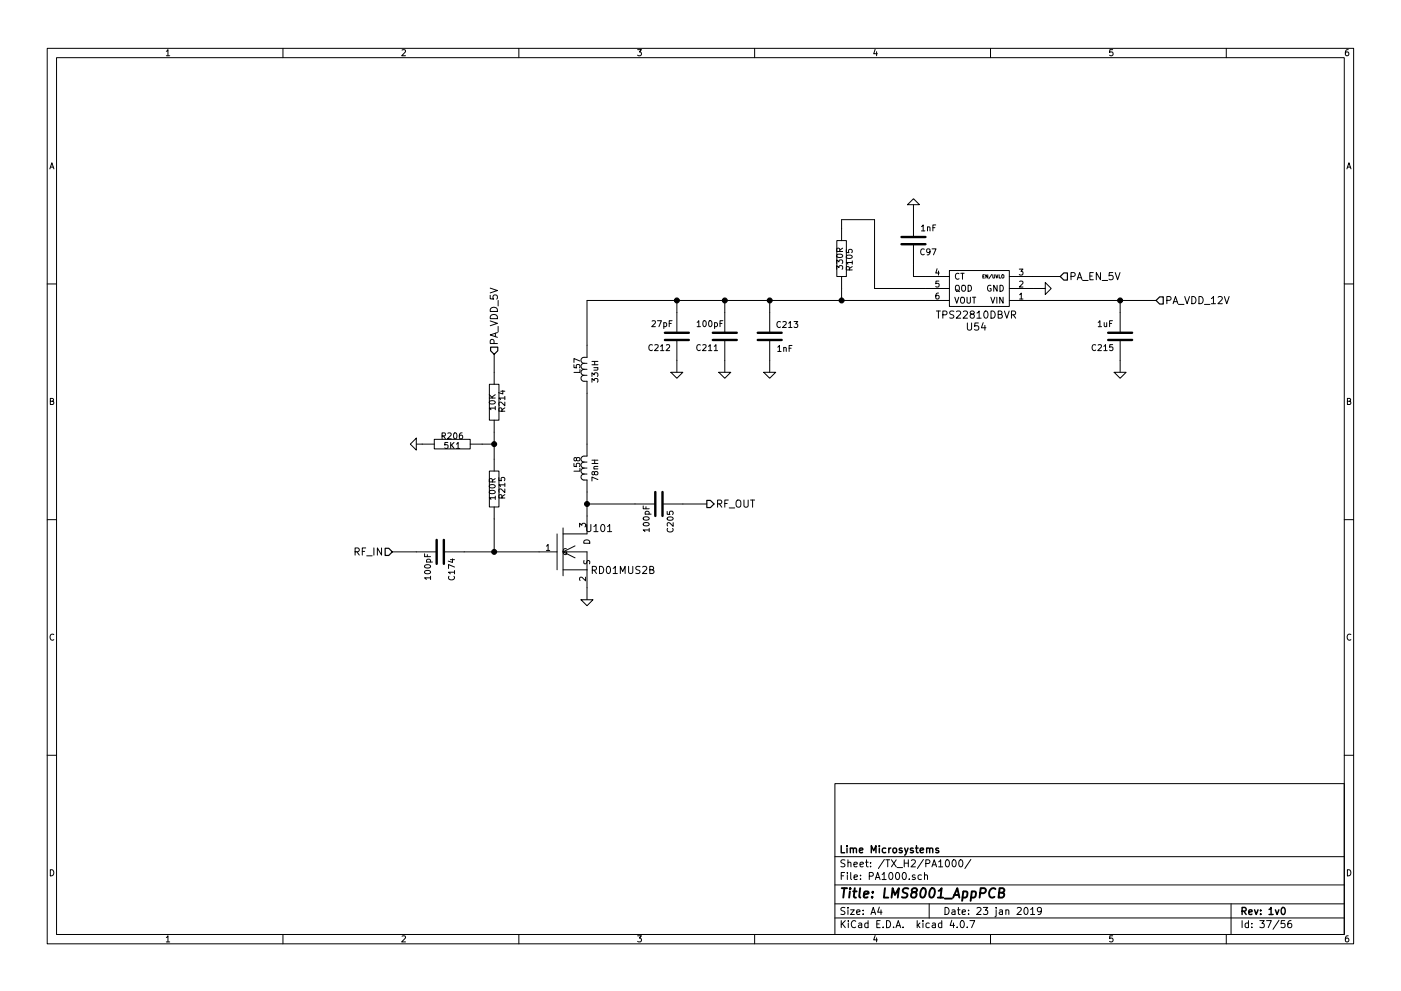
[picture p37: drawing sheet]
<svg xmlns="http://www.w3.org/2000/svg" width="297mm" height="210mm" viewBox="0 0 297 210" stroke-linecap="round" stroke-linejoin="round" font-family="sans-serif">
<g fill="none" stroke="#000" stroke-width=".21">
<path d="M10 10.3h277v189.9h-277zM12 12.2h273v186.1h-273zM35.3 10.9l.3-.4v1.3M35.3 11.8h.7M60 10.3v1.9M85.2 10.6l.5-.1 .3 .4-.8 .9h.8M110 10.3v1.9M135.2 10.5h.8l-.4 .5 .3 .1 .1 .2-.1 .4-.2 .1-.5-.1M160 10.3v1.9M185.5 10.5l-.3 .9h.8M185.9 11v.8M210 10.3v1.9"/>
<path d="M235.9 10.5h-.6v.6h.6l.1 .5-.3 .2-.4-.1M260 10.3v1.9M285.9 10.5l-.4 .1-.2 .2-.1 .8 .3 .2 .4-.1 .1-.4-.1-.2-.4-.1-.3 .3M10.6 35.8l.4-1.3 .4 1.3M10.7 35.5h.6M285.6 35.8l.4-1.3 .4 1.3M285.7 35.5h.6M177.4 57.1v-.7l.5 .4 .1-.4h.5l.2 .2-.2 .5M177.4 55.9v-.8l.5 .5 .1-.4h.5l.2 .2-.2 .5M177.4 51h2.1v7.7h-2.1zM177.4 54.1a.76 .76 0 0 1 1.3 .3 .74 .74 0 0 1-1.3-.2zM178.1 53.4l-.1-.6-.5-.1-.1 .7h1.3"/>
<path d="M178.4 51v-4.4h7v14.6h15.9M178.4 58.7v5M178.7 52.6l-.6 .5M179.4 53v.6h.6v-.6h.6l.1 .1-.1 .5M179.5 54.3a.76 .76 0 0 1 1.2 .3 .74 .74 0 0 1-1.3-.2zM180.1 57.3l-.1-.6-.5-.1-.1 .7h1.3M180.7 55.7h-1.3l.4 .4M180.7 56.6l-.6 .4M180.7 55.3v.8M192.4 43.4l1.3-1.2 1.2 1.2zM193.7 51.8v6.9h7.6M193.7 43.4v6.9"/>
<path d="M195.4 48.1l.3-.4v1.3M195.4 49h.7M196 52.9a.56 .56 0 0 0-.8 .5 .56 .56 0 0 0 .8 .5M196.6 48.3l.2-.2 .3 .1 .1 .8M196.6 48.1v.9M197.2 53.3l-.2 .3-.4-.1-.1-.6 .5-.1 .2 .2-.1 .8-.3 .3h-.2M197.6 52.8h.9l-.6 1.3M197.8 48.3h.4M198.4 47.7h-.6v1.3M198.7 57l-.3 .9h.8M199 57.5v.9M199.1 59.6h-.6l-.1 .6h.7v.6l-.2 .1-.5-.1"/>
<path d="M201.3 57.4h12.7v7.6h-12.7zM203.3 58.1a.56 .56 0 0 0-.7 .5 .56 .56 0 0 0 .7 .5M203.7 58h.7M204.1 58v1.3M208.4 58.6h.2M208.7 58.3h-.3v.7h.3M209.4 58.3v.7l-.4-.7v.7M210.3 58.2l-.6 1M210.5 58.3l.1 .7 .3-.2v-.5M211.1 58.3l.3 .7 .2-.7M211.8 58.3v.7h.4M212.5 58.3l.3 .1v.5l-.1 .1-.3-.3z"/>
<path d="M214 58.7h10.8M216.1 57.1h.8l-.4 .5 .3 .1v.5l-.1 .2-.6-.2M216.2 59.7l.5-.1 .2 .4-.8 .9h.8M221.6 59.9l1.3 1.3-1.3 1.3zM227.1 58.6h.7l.2-.3-.1-.3-.2-.2h-.6v1.6M228.4 59.4l.5-1.6 .5 1.6M228.5 58.9h.8M229.5 59.5h1.2M231.1 58.6h.5M231.8 57.8h-.7v1.6h.7M233.3 57.8v1.6l-.9-1.6v1.6M233.7 59.5h1.1"/>
<path d="M235.9 57.8h-.7l-.1 .8 .3-.2 .5 .1 .1 .6-.3 .3-.6-.2M236.4 57.8l.6 1.6 .5-1.6M10 60.2h2M103.9 68.1l1.6 .5-1.6 .5M103.9 62.7v.7l.8 .1-.2-.3 .1-.5 .6-.1 .3 .3-.2 .6M103.9 61.1l1.6 .5-1.6 .5M104 67a.81 .81 0 0 1 1-.2 .81 .81 0 0 1 .5 .8h-1.6zM104 65.5a.81 .81 0 0 1 1-.3 .81 .81 0 0 1 .5 .9h-1.6zM104.7 72.9v-.7l-.3-.2-.3 .1-.2 .2v.6h1.6M104.8 75.2v6.3M105 70.7v.7M105.5 70.6l-1.6 .5 1.6 .5"/>
<path d="M105.6 63.7v1.2M105.6 69.3v1.1M121.7 77.4v.6h.6v-.6h.5l.2 .2-.2 .4M123 78.4v.6h-1.3M123 76.6l-1.3-.5v.8M123.8 79.6a.64 .64 0 0 0-.6 .7 .64 .64 0 0 0 .6 .6h.7v15.9h-.7a.64 .64 0 0 0-.6 .6 .64 .64 0 0 0 .6 .6M123.8 78.4a.64 .64 0 0 0-.6 .6 .64 .64 0 0 0 .6 .6M123.8 77.1a.64 .64 0 0 0-.6 .6 .64 .64 0 0 0 .6 .7M123.8 79.6h.7M123.8 78.4h.7M123.8 77.1h.7M125.5 79.9v-.8l.5 .4 .1-.4h.5l.2 .2-.2 .6"/>
<path d="M125.5 77.4h1.3M125.5 76.7h1.3M125.9 78h.9M126.1 76.7v.7M126.6 78l.2 .2-.1 .3h-.8M138.3 68.1l.4-.1 .3 .4-.8 .9h.8M138.3 73.2a.56 .56 0 0 0-.7 .5 .56 .56 0 0 0 .7 .6M138.8 73.2l.5-.1 .2 .4-.7 .9h.7M139.4 68h.8l-.5 1.3M140.1 73.5l.3-.4v1.3M140.1 74.4h.7M140.7 68.5l.4-.1 .3 .3-.2 .5h-.5"/>
<path d="M140.7 68.4v1.3M141.3 73.2l.5-.1 .2 .4-.8 .9h.8M141.9 68.6h.4M142.2 79h2.6l-1.3 1.3zM142.5 68h-.6v1.3M143.5 63.7v6.9M143.5 72.1v6.9M147.8 68.4l.4-.4v1.3M147.8 69.3h.7M148.5 73.2a.56 .56 0 0 0-.8 .5 .56 .56 0 0 0 .8 .6M149 73.2l.5-.1 .2 .4-.8 .9h.8M149.1 68.1l.2-.1a.67 .67 0 0 1 .5 .7 .67 .67 0 0 1-.5 .6l-.3-.5z"/>
<path d="M150.2 73.5l.4-.4v1.3M150.2 74.4h.7M150.3 68.1l.2-.1a.67 .67 0 0 1 .5 .7 .67 .67 0 0 1-.5 .6l-.3-.5zM151.4 73.5l.4-.4v1.3M151.4 74.4h.7M151.5 68.5l.4-.1 .2 .3-.1 .5h-.5M151.5 68.4v1.3M152.4 79h2.5l-1.2 1.3zM152.7 68.6h.4M153.3 68h-.6v1.3M153.7 63.7v6.9M153.7 72.1v6.9"/>
<path d="M161.9 79h2.6l-1.3 1.3zM163.2 63.7v6.9M163.2 72.1v6.9M164.9 73.7l.4-.4v1.3M164.9 74.6h.7M165.5 68.3a.56 .56 0 0 0-.8 .5 .56 .56 0 0 0 .8 .6M166 68.3l.5-.1 .2 .4-.8 .9h.8M166.2 73.8l.1-.1 .3 .1 .1 .8M166.2 73.7v.9M167.2 68.6l.4-.4v1.3M167.2 69.5h.7M167.3 73.9h.4"/>
<path d="M167.9 73.3h-.6v1.3M168.4 68.2h.7l-.4 .5 .4 .1v.6l-.2 .1-.5-.1M198.5 66h.9M199 66v1.5M199 62.2h-.4l-.1 .3-.1 .7 .2 .2 .5-.1-.1-.6h-.4l-.2 .2M199.9 66.8l.7-.1 .2-.2-.1-.4-.2-.1h-.6v1.5M201.3 63.7h-76.8v12.1h-.7a.64 .64 0 0 0-.6 .7 .64 .64 0 0 0 .6 .6M202.2 66.1l-.5-.1-.4 .3 .2 .3 .7 .3v.5l-.3 .1-.6-.1M202.4 63.1l.4 1.2 .5-1.2M202.6 60.7l.2-.2 .4 .1 .2 .8a.42 .42 0 0 1-.2 .3 .42 .42 0 0 1-.5 0l-.1-.3zM202.8 61.5l.7 .4M202.8 66.1l.6-.1 .3 .4-1 1.1h1"/>
<path d="M203.8 63.1h.5l.2 .8a.42 .42 0 0 1-.2 .4 .42 .42 0 0 1-.5 0l-.1-.4zM203.9 60.7l.3-.2 .3 .1 .2 .8a.42 .42 0 0 1-.2 .3 .42 .42 0 0 1-.4 0l-.2-.3zM204.2 66.1l.6-.1 .3 .4-.9 1.1h.9M205 63.1v1l.3 .2h.2l.2-.2v-1M205.1 68.5v1.3l.3 .2h.3l.3-.2v-1.3M205.3 60.5a.64 .64 0 0 1 .7 .7 .64 .64 0 0 1-.7 .6zM206 66.6l-.3-.3 .1-.2 .2-.1 .4 .1 .2 .2-.1 .2-.7 .2-.1 .2v.3l.3 .3h.3l.3-.3v-.3l-.3-.3M206.2 63.1h.7M206.5 63.1v1.2M207.1 66.4l.5-.4v1.5M207.1 67.5h.9M207.4 68.5h-.7l-.1 .8 .3-.2 .5 .1 .1 .6-.3 .2-.6-.1"/>
<path d="M208.5 68.4l-.4 1.1h.9M208.7 66.1l.3-.1a.81 .81 0 0 1 .5 .7 .81 .81 0 0 1-.5 .8l-.3-.1-.1-.5zM208.8 69v1M210.1 63.1l.4 1.2 .4-1.2M210.1 60.6a.59 .59 0 0 0-.7 .5 .59 .59 0 0 0 .7 .6v-.5h-.2M210.1 66a.77 .77 0 0 1 .9 .7 .77 .77 0 0 1-.9 .8zM211.4 63.1v1.2M211.4 60.5v1.3l-.7-1.3v1.3M211.6 66.7l.7-.1 .1-.2v-.3l-.8-.1v1.5h.6l.2-.1 .1-.4-.4-.3M212 60.5a.64 .64 0 0 1 .7 .7 .64 .64 0 0 1-.7 .6zM212.7 63.1v1.2l-.7-1.2v1.2M213 66l.5 1.5 .5-1.5"/>
<path d="M214 61.2h7.6M214 63.7h31.1M214.5 66.8l.7-.1 .1-.2v-.4l-.3-.1h-.5v1.5M214.8 66.8l.5 .7M216.2 62.5l.3-.3v1.2M216.2 63.4h.7M232.3 73.2a.56 .56 0 0 0-.8 .5 .56 .56 0 0 0 .8 .6M232.8 73.2l.5-.1 .2 .4-.8 .9h.8M232.8 68.4l.4-.4v1.3M232.8 69.3h.8M234 73.5l.4-.4v1.3M234 74.4h.7"/>
<path d="M234.1 68.4l.1 .8 .3 .1 .1-.1M234.6 68.4v.9M235.3 68.6h.4M235.9 68h-.6v1.3M235.9 73.1h-.6v.6h.6v.6l-.2 .1-.4-.1M236.2 79h2.6l-1.3 1.3zM237.5 63.7v6.9M237.5 72.1v6.9M247.4 63.7l.7-.1 .2-.2-.1-.3-.2-.2h-.6v1.5M248.7 64.4l.5-1.5 .5 1.5M248.8 64h.8M249.9 64.6h1.1"/>
<path d="M251.2 62.9l.5 1.5 .5-1.5M252.7 62.9a.77 .77 0 0 1 .9 .8 .77 .77 0 0 1-.9 .7zM254.2 62.9a.77 .77 0 0 1 .9 .8 .77 .77 0 0 1-.9 .7zM255.4 64.6h1.1M256.8 63.3l.5-.4v1.5M256.8 64.4h.9M258.3 63.1l.6-.2 .3 .4-1 1.1h1M259.6 62.9l.5 1.5 .5-1.5M285 60.2h2M10.7 85.1h.5l.1-.5-.6-.1v1.3h.5l.2-.4-.3-.3M87 94.2l1.3-1.2v2.5zM88.3 94.2h3.8"/>
<path d="M92.1 93.2h7.6v2h-7.6zM93.7 92.5l.6-.1 .1-.5-.7-.1v1.3M94 92.5l.4 .6M94.9 91.9l.5-.1 .3 .4-.8 .9h.8M94.9 93.9h-.6v.6h.6v.5l-.1 .1-.5-.1M95.6 93.9v1.2M95.7 94.4l.6 .7M96.3 91.9l.1-.1a.67 .67 0 0 1 .5 .7 .67 .67 0 0 1-.5 .6l-.2-.5zM96.3 93.9l-.7 .7M96.8 94.2l.3-.3v1.2M96.8 95.1h.7M98 91.8l-.4 .1-.2 .2v.8l.2 .2 .4-.1v-.6l-.4-.1-.2 .3"/>
<path d="M99.7 94.2h5.1M103.7 84.4h1.3M103.7 83.7l.7 .7M103.8 81.5h2v7.6h-2zM103.8 99.9h2v7.7h-2zM103.8 85.2a.76 .76 0 0 1 1.2 .2 .74 .74 0 0 1-1.3-.1zM104.8 89.1v10.8M105 86.6h-1.3l.4 .3M105 86.2v.7M105 83.7l-.7 .6M106.2 83h.8M106.4 87.2l-.1-.6h-.4l-.1 .6h1.2"/>
<path d="M106.6 82.8v.8l-.9-.3M107 85.3v.8l-.9-.8-.3 .2 .1 .5M107 84.4h-1.2l.3 .4M107 86.5l-.6 .4M107 84.1v.7M121.7 98.3v.7h.6v-.7h.5l.2 .2-.2 .5M122.2 97.3l.3-.2h.3l.2 .2-.1 .4-.4 .1-.2-.1-.2-.6h-.3v.6l.2 .1 .2-.2M123 99.4v.6h-1.3M123.8 99.3a.64 .64 0 0 0-.6 .7 .64 .64 0 0 0 .6 .6M123.8 98a.64 .64 0 0 0-.6 .7 .64 .64 0 0 0 .6 .6M123.8 99.3h.7M123.8 98h.7"/>
<path d="M125.5 81.1v-.8l.5 .4 .1-.3h.5l.2 .1-.2 .6M125.5 98.3h1.3M125.5 97.6h1.3M125.9 99.5h.9M126.1 97.6v.7M126.8 99h-.8l-.1 .3 .1 .2M285.7 85.1h.5l.1-.5-.6-.1v1.3h.5l.2-.4-.3-.3M10 110.3h2M75.3 117.1l.7-.1 .2-.2-.1-.4-.2-.1h-.6v1.5M75.7 117.1l.5 .7M76.8 117h.5M77.5 116.3h-.7v1.5"/>
<path d="M77.7 117.9h1.2M79.3 116.3v1.5M80.9 116.3v1.5l-.9-1.5v1.5M83.2 117.1h9.4M90 117.5v.6h1.3M90.1 120a.76 .76 0 0 1 1.2 .2 .74 .74 0 0 1-1.3-.1zM90.4 119.2h1.3M90.5 119.2l-.1-.3 .3-.3 .5 .2v.4M90.6 117.7v.4M94.1 117.1h24M95.5 118.7h.9M95.9 118.6v.7l-.9-.3"/>
<path d="M103.8 104.2a.76 .76 0 0 1 1.2 .3 .74 .74 0 0 1-1.3-.2zM103.8 103a.76 .76 0 0 1 1.2 .2 .74 .74 0 0 1-1.3-.1zM104.4 102.3l-.1-.7h-.5l-.1 .7h1.3M104.8 107.6v9.5M105 105.6h-1.3l.4 .4M105 105.3v.7M105 101.5l-.6 .4M105.8 101.3v.6l.5 .1v-.7h.6l.1 .2-.1 .5M106.4 105.7l-.1-.7h-.4l-.1 .7h1.2M107 103.7v.8l-.9-.8-.3 .3 .1 .4M107 102.9h-1.2l.3 .3M107 102.5v.7"/>
<path d="M107 104.9l-.6 .5M115.8 115.9l.4-.4v1.3M115.8 116.8h.8M118.1 113.3v7.6M119.4 117.1h5.1v10.1M119.4 117.1l2.5 1.3M119.4 112v10.2M120.1 116.5a.59 .59 0 0 0-.7 .5 .59 .59 0 0 0 .7 .6v-.5h-.2M121.9 115.8l-2.5 1.3M122.9 111.8v-.8l.5 .4 .1-.3h.5l.2 .1-.2 .6M123.8 100.6a.64 .64 0 0 0-.6 .6 .64 .64 0 0 0 .6 .6h.7v11.5h-5.1M123.8 118.9v.6l.5 .1a.54 .54 0 0 1 .6-.6l.1 .1v.5"/>
<path d="M123.8 114.8a.69 .69 0 0 1 .8-.2 .69 .69 0 0 1 .4 .7h-1.2zM123.8 100.6h.7M124.4 111.3v1.2l.3 .3h.3l.3-.3v-1.2M124.5 106.9h14.4M125.9 111.7l.5-.4v1.5M125.9 112.8h.9M126 100.3l.3-.3 .3 .1 .2 .2-.2 .4-.3 .1-.2-.1-.2-.6h-.3v.6l.2 .1 .2-.3M126.8 101.7l-1.3-.5v.9M127.5 111.4l.2-.1a.81 .81 0 0 1 .6 .7 .81 .81 0 0 1-.6 .8l-.2-.2-.1-.4zM128.8 111.7l.5-.4v1.5M128.8 112.8h.9M136.4 107.3v.6h1.2"/>
<path d="M136.4 111a.76 .76 0 0 1 1.2 .3 .74 .74 0 0 1-1.2-.1zM136.5 109.8a.69 .69 0 0 1 1.1 .3 .74 .74 0 0 1-1.2-.1zM136.8 109.1h1.2M136.9 109.1l-.1-.4 .2-.2 .6 .1v.5M137 107.5v.4M137.6 112.4h-1.2l.3 .4M137.6 112.1v.7M140.5 106.9h9.4M141.5 108.5v.6l.5 .1v-.7h.6l.1 .2-.1 .5M141.5 109.8a.76 .76 0 0 1 1.2 .3 .74 .74 0 0 1-1.2-.1zM141.6 112.1a.56 .56 0 0 0 .5 .8 .56 .56 0 0 0 .5-.8M142.7 110.9v.8l-.9-.8-.3 .2 .1 .5"/>
<path d="M152.1 106.9l.8-.1 .1-.2v-.4l-.3-.1h-.6v1.5M152.5 106.9l.5 .7M153.7 106.8h.5M154.4 106.1h-.7v1.5M154.6 107.8h1.2M156.1 106.3a.5 .5 0 0 1 .6-.2 .5 .5 0 0 1 .4 .5l-.1 .8-.3 .2a.53 .53 0 0 1-.6-.5zM157.7 106.1v1.2l.3 .3h.3l.3-.3v-1.2M159.1 106.1h.9M159.6 106.1v1.5M285 110.3h2M11.4 134.6a.58 .58 0 0 0-.8 .6 .58 .58 0 0 0 .8 .5M90.1 121.2a.76 .76 0 0 1 1.2 .3 .74 .74 0 0 1-1.3-.2z"/>
<path d="M91.3 122.6h-1.3l.4 .4M91.3 122.2v.8M95.2 122.3a.56 .56 0 0 0 .5 .7 .56 .56 0 0 0 .5-.7M96.4 121.4h-1.3l.4 .4M96.4 120.3l-1.3-.5v.8M96.4 121.1v.7M119.4 120.9h5.1M123.2 127.2h2.5l-1.2 1.3zM124.2 122.4v.8l-1-.8-.3 .3 .1 .5M125.6 121l.7-.1 .2-.2-.1-.4-.2-.1h-.6v1.5M126 121l.5 .7M127.1 120.2a.77 .77 0 0 1 .9 .7 .77 .77 0 0 1-.9 .8z"/>
<path d="M128.7 120.3l.2-.1a.81 .81 0 0 1 .6 .7 .81 .81 0 0 1-.6 .8l-.2-.2-.2-.4zM130 120.6l.5-.4v1.5M130 121.7h.9M131.5 121.7v-1.5l.5 1.1 .5-1.1v1.5M133.3 120.2v1.2l.3 .3h.3l.3-.3v-1.2M135.7 120.2h-.6l-.2 .1v.4l.6 .3 .2 .4-.3 .3-.6-.1M136.2 120.3l.6-.1 .3 .4-.9 1.1h.9M137.8 120.9l.6-.1 .2-.2-.1-.3-.7-.1v1.5h.6l.3-.3v-.2l-.4-.3M286.4 134.6a.58 .58 0 0 0-.8 .6 .58 .58 0 0 0 .8 .5M10 160.2h2M177 166.3h108v32h-108zM285 160.2h2"/>
<path d="M10.7 184.5a.65 .65 0 0 1 .7 .7 .65 .65 0 0 1-.7 .6zM35.3 198.9l.3-.4v1.3M35.3 199.8h.7M60 198.3v1.9M85.2 198.6l.5-.1 .3 .4-.8 .9h.8M110 198.3v1.9M135.2 198.5h.8l-.4 .5 .3 .1 .1 .2-.1 .4-.2 .1-.5-.1M160 198.3v1.9M177 194.8h108M177 191.8h108M177 187.8h108M177 181.8h108"/>
<path d="M178.4 195.3v1.5M178.4 185.8h.5M178.6 196l.6 .8M179.1 185.1h-.7v1.5M179.1 192.6l-.5-.1-.3 .3 .1 .3 .7 .4v.4l-.2 .1-.6-.1M179.1 182.5l-.5-.1-.3 .3 .1 .3 .7 .4v.4l-.2 .1-.6-.1M179.2 195.3l-.8 .9M179.7 185.1v.2M179.7 185.6v1M179.8 192.5v.2M179.8 183.1l.2-.2 .4 .1v.9M179.8 182.4v1.5"/>
<path d="M179.8 193v1M179.9 195.3v.2M179.9 195.8v1M180.3 193h.8l-.8 1h.8M180.4 185.1v1.3l.2 .2M181.1 183.4l.7-.1-.1-.3-.4-.1-.2 .2v.7h.6M181.1 186.1l.7-.1-.1-.3-.4-.1-.2 .2 .1 .7h.5M181.4 195.5a.71 .71 0 0 0-1 .5 .71 .71 0 0 0 .8 .8l.2-.1M181.6 193.5l.7-.1v-.3l-.4-.1-.3 .2 .1 .7h.6M182.1 195.9h.6v.9M182.3 183.4l.8-.1-.1-.3-.4-.1-.3 .2 .1 .7h.6M182.4 186.5v.1"/>
<path d="M182.4 185.7v.1M182.7 196.2l-.7 .3 .2 .3 .5-.1M183 193.9v.1M183 193.1v.1M183.5 182.9h.6M183.7 182.4v1.3l.4 .2M184 195.9l-.4-.1-.3 .3 .1 .6 .2 .1 .4-.1M184 195.3v1.5M184.3 185.9l.7-.1 .2-.2-.1-.3-.2-.2h-.6v1.5M184.6 183.8v.1M184.6 183v.1M184.7 194l.4-1.5 .5 1.5"/>
<path d="M184.8 193.6h.7M185.5 198.5l-.3 .9h.8M185.6 186.6l.5-1.5 .5 1.5M185.7 186.2h.7M185.9 199v.8M185.9 196h.5M186.4 192.5l-.3 1h.9M186.6 195.3h-.7v1.5h.7M186.8 193v1M187 185.5l.5-.4v1.5M187 186.6h.9M187.2 196.7v.1"/>
<path d="M187.5 182.3l-1.3 2M187.8 182.4h.8M188 195.3a.76 .76 0 0 1 .8 .8 .76 .76 0 0 1-.8 .7zM188.2 182.4v1.5M188.6 185.3l.2-.2a.8 .8 0 0 1 .5 .8 .8 .8 0 0 1-.5 .7l-.4-.6zM189 182.4l1 1.5M189.5 196.7v.1M190 196.8l.4-1.5 .6 1.5M190 185.3l.2-.2a.8 .8 0 0 1 .5 .8 .8 .8 0 0 1-.5 .7l-.3-.6zM190 182.4l-1 1.5M190.1 196.4h.7M190.2 184.1h1.2"/>
<path d="M191.5 196.7v.1M191.5 185.2l.1-.1a.8 .8 0 0 1 .6 .8 .8 .8 0 0 1-.6 .7 .97 .97 0 0 1-.1-1.4zM191.7 182.4v1.5M191.7 183.1h.9M192.6 182.4v1.5M192.8 186.5v.1M193.2 182.6l.6-.2 .3 .4-1 1.1h1M194 185.7l-.4-.1-.2 .2 .1 .2 .5 .2v.3h-.6M194.5 195.3v1.5M194.6 196.3l.4 .5M195 195.8l-.5 .6M195.4 185.7l-.5-.1-.3 .3 .1 .6 .2 .1 .5-.1"/>
<path d="M195.7 195.3v.2M195.7 195.8v1M195.8 182.3l-1.3 2M196 185.7l.2-.1 .4 .1v.9M196 185.1v1.5M196.3 183.2l.7-.1 .2-.2-.1-.3-.2-.2h-.6v1.5M197 191.8v3M197 195.9l-.4-.1-.3 .3 .1 .6 .2 .1 .4-.1M197.6 183.9l.5-1.5 .5 1.5M197.7 195.9h.6v.9M197.7 183.5h.7M198.3 196.2l-.7 .3 .2 .3 .5-.1"/>
<path d="M199 182.8l.4-.4v1.5M199 183.9h.9M199.7 195.9l-.5-.1-.2 .3v.6l.2 .1 .5-.1M199.7 195.3v1.5M200.4 192.5a.76 .76 0 0 1 .8 .8 .76 .76 0 0 1-.8 .7zM200.6 182.6l.2-.2a.8 .8 0 0 1 .5 .8 .8 .8 0 0 1-.5 .7l-.4-.5zM201.8 195.2l-.4 1.1h1M201.9 193.1h.5l.1 .9M202 182.6l.2-.2a.8 .8 0 0 1 .5 .8 .8 .8 0 0 1-.5 .7l-.3-.5zM202.2 195.8v1M202.5 193.4l-.7 .3 .2 .3 .5-.1M202.9 196.7v.1"/>
<path d="M203 193h.6M203.2 192.5v1.3l.4 .2M203.4 182.6l.2-.2a.8 .8 0 0 1 .6 .8 .8 .8 0 0 1-.6 .7l-.3-.5zM203.8 195.4l.1-.1a.8 .8 0 0 1 .6 .8 .8 .8 0 0 1-.6 .7 .97 .97 0 0 1-.1-1.4zM204 193.5l.7-.1-.1-.3-.4-.1-.2 .2 .1 .7h.5M205.1 196.7v.1M205.4 193.9v.1M205.4 193.1v.1M205.6 195.3h1.1l-.7 1.5M205.8 182.3l-1.2 2M207.1 192.7l.6-.2 .3 .5-.9 1h.9M208.5 192.5h.9l-.5 .6 .4 .1v.7l-.2 .1-.6-.1"/>
<path d="M210 198.3v1.9M211.2 193v1.3l-.3 .2M211.2 192.5v.2M211.9 193.1h.6v.9M212.5 193.4l-.7 .3 .3 .3 .4-.1M213.3 193.2l.2-.2 .3 .1 .1 .9M213.3 193v1M215.7 192.7l.6-.2 .2 .5-.9 1h.9M217.2 192.7l.2-.2a.8 .8 0 0 1 .6 .8 .8 .8 0 0 1-.6 .7l-.3-.5zM218.5 193l.4-.5v1.5M218.5 194h.9M220.8 193.2l-.3 .3h-.3l-.3-.3v-.4l.3-.3h.3l.3 .3a1.01 1.01 0 0 1-.4 1.2h-.3"/>
<path d="M235.9 198.5h-.6v.7l.6-.1 .1 .5-.3 .2-.4-.1M260 198.3v1.9M261 191.8v6.5M263.3 195.3v1.5M264.7 195.9l-.4-.1-.3 .3 .1 .6 .2 .1 .4-.1M264.7 195.3v1.5M265.4 196.7v.1M265.4 195.9v.1M267.1 195.3h.9l-.5 .6 .5 .1v.7l-.2 .1-.7-.1M268.5 195.3h1l-.6 1.5M271.2 195.2l-1.3 2M272.4 195.3h-.7l-.1 .7h.7l.2 .2-.1 .5-.2 .1-.6-.1"/>
<path d="M273.7 195.3l-.4 .1a1.11 1.11 0 0 0-.1 1.3l.4 .1 .2-.1 .1-.5-.3-.3-.4 .1-.2 .2M285.7 184.5a.65 .65 0 0 1 .7 .7 .65 .65 0 0 1-.7 .6zM285.9 198.5l-.4 .1-.2 .3-.1 .7 .3 .2 .4-.1 .1-.4-.1-.2-.4-.1-.3 .3"/>
</g>
<g fill="none" stroke="#000" stroke-width=".3">
<path d="M178.4 179.4v1.5h.7M179.6 179.4v.2M179.6 179.9v1M180.3 179.9v1M186.4 179.4v.2M186.4 179.9v1M188.4 179.9v1M188.9 179.9l-.5 .3M191.8 179.9l.4 1M192.5 179.9l-.5 1.4-.2 .1M194.1 179.9h.6M194.3 179.4v1.3l.4 .2"/>
<path d="M196.5 179.9v1M180.3 180.1l.2-.2 .4 .1v.9M180.9 180.1l.3-.2 .3 .1 .1 .9M182.2 180.4l.7-.1v-.3l-.5-.1-.2 .2 .1 .7h.6M184.7 180.9v-1.5l.5 1.1 .5-1.1v1.5M187.8 180l-.4-.1-.3 .3v.6l.3 .1 .4-.1M189.4 180.1l.2-.2 .4 .2 .1 .5-.1 .2-.4 .1-.2-.1zM191.2 180l-.3-.1-.2 .2v.3l.5 .1v.3h-.5M193.6 180l-.4-.1-.2 .2 .1 .3 .5 .1v.3h-.6M195.1 180.4l.7-.1v-.3l-.5-.1-.2 .2 .1 .7h.6M196.5 180.1l.2-.2 .4 .1v.9M197.1 180.1l.2-.2 .4 .1 .1 .9"/>
<path d="M199 180l-.4-.1-.2 .2 .1 .3 .5 .1v.3h-.6M263.3 193.3l.8-.1 .1-.2-.1-.3-.2-.2h-.6v1.5M263.7 193.3l.5 .7M264.8 193.5l.7-.1-.1-.3-.4-.1-.2 .2v.7h.6M266 193l.3 1 .4-1M267.3 193.9v.1M267.3 193.1v.1M269.1 193l.4-.5v1.5M269.1 194h.8M270.4 193l.4 1 .3-1M271.8 192.7l.2-.2a.8 .8 0 0 1 .5 .8 .8 .8 0 0 1-.5 .7l-.4-.5z"/>
</g>
<g fill="none" stroke="#000" stroke-width=".41">
<path d="M178.5 188.4h1.1M179 188.4l-.2 2M180.2 189.1l-.2 1.3M180.3 188.4l-.1 .2 .2-.1-.1-.1-.1 .2M180.9 189.1h.7M181.2 188.4l-.2 1.8 .1 .1 .4 .1M182.4 188.4l-.2 1.8 .2 .2M183.2 189.8l.9-.2v-.4l-.6-.1-.3 .3v.9h.7M184.9 190.3v.1M185.1 189.2l-.1 .2-.1-.1 .2-.1-.1 .2M187.6 188.4l-.2 2h.9M189 190.4l.3-2 .4 1.5 .9-1.5-.3 2"/>
<path d="M192.6 188.5l-.8-.1-.3 .2v.6l.8 .4 .1 .5-.4 .3-.8-.1M193.6 189.3l-.2-.2-.1-.3a.66 .66 0 0 1 1-.3l.2 .3-.2 .3-.7 .2-.4 .4v.6l.7 .1a.68 .68 0 0 0 .3-1l-.2-.1M195.4 188.6l.1-.1a.45 .45 0 0 1 .8 .3l-.1 .9-.2 .6-.3 .1-.5-.1a1.65 1.65 0 0 1 .2-1.7zM197.4 188.5a.45 .45 0 0 1 .8 .3l-.2 1.3-.2 .2-.4 .1a1.27 1.27 0 0 1 0-1.9zM198.8 190.4h1.2M199 189l.6-.6-.2 2M200.3 190.6h1.5M202.1 190.4l.9-2 .4 2M202.3 189.9h1M204.2 189.2l.6-.1 .3 .2-.1 1a.67 .67 0 0 1-.9 0M204.2 189.1l-.2 2M206 189.2l.6-.1 .3 .2-.1 1a.67 .67 0 0 1-.9 0"/>
<path d="M206 189.1l-.2 2M207.8 189.5l1-.1a.56 .56 0 0 0 .1-.9l-1-.1-.2 2M211 188.6a.87 .87 0 0 0-1 0 .87 .87 0 0 0-.3 1 .69 .69 0 0 0 .3 .8 .69 .69 0 0 0 .8-.1M211.8 189.4l.9-.1a.46 .46 0 0 0 .3-.5 .46 .46 0 0 0-.4-.4h-.7l-.2 2h.8l.3-.1 .1-.5-.4-.4"/>
</g>
<g fill="none" stroke="#000" stroke-width=".51">
<path d="M191.1 50.3h5.1M191.1 51.8h5.1M141 70.6h5M141 72.1h5M151.1 70.6h5.1M151.1 72.1h5.1M160.7 70.6h5M160.7 72.1h5M234.9 70.6h5.1M234.9 72.1h5.1M92.6 114.5v5.1M94.1 114.5v5.1"/>
<path d="M138.9 104.4v5.1M140.5 104.4v5.1"/>
</g>
<g fill="#000" stroke="#000" stroke-width=".25">
<circle cx="143.5" cy="63.7" r=".51"/>
<circle cx="153.7" cy="63.7" r=".51"/>
<circle cx="163.2" cy="63.7" r=".51"/>
<circle cx="178.4" cy="63.7" r=".51"/>
<circle cx="237.5" cy="63.7" r=".51"/>
<circle cx="104.8" cy="94.2" r=".51"/>
<circle cx="104.8" cy="117.1" r=".51"/>
<circle cx="124.5" cy="106.9" r=".51"/>
</g>
<path d="M225.6 57.9h.7v1.5h-.7l-.8-.7zM104 73.7h1.5v.7l-.7 .8-.8-.8zM245.9 63h.7v1.5h-.7l-.8-.8zM81.7 116.3h.7l.8 .8-.8 .8h-.7zM149.9 106.2h.7l.8 .7-.8 .8h-.7z" fill="none" stroke="#000" stroke-width=".25"/>
</svg>
